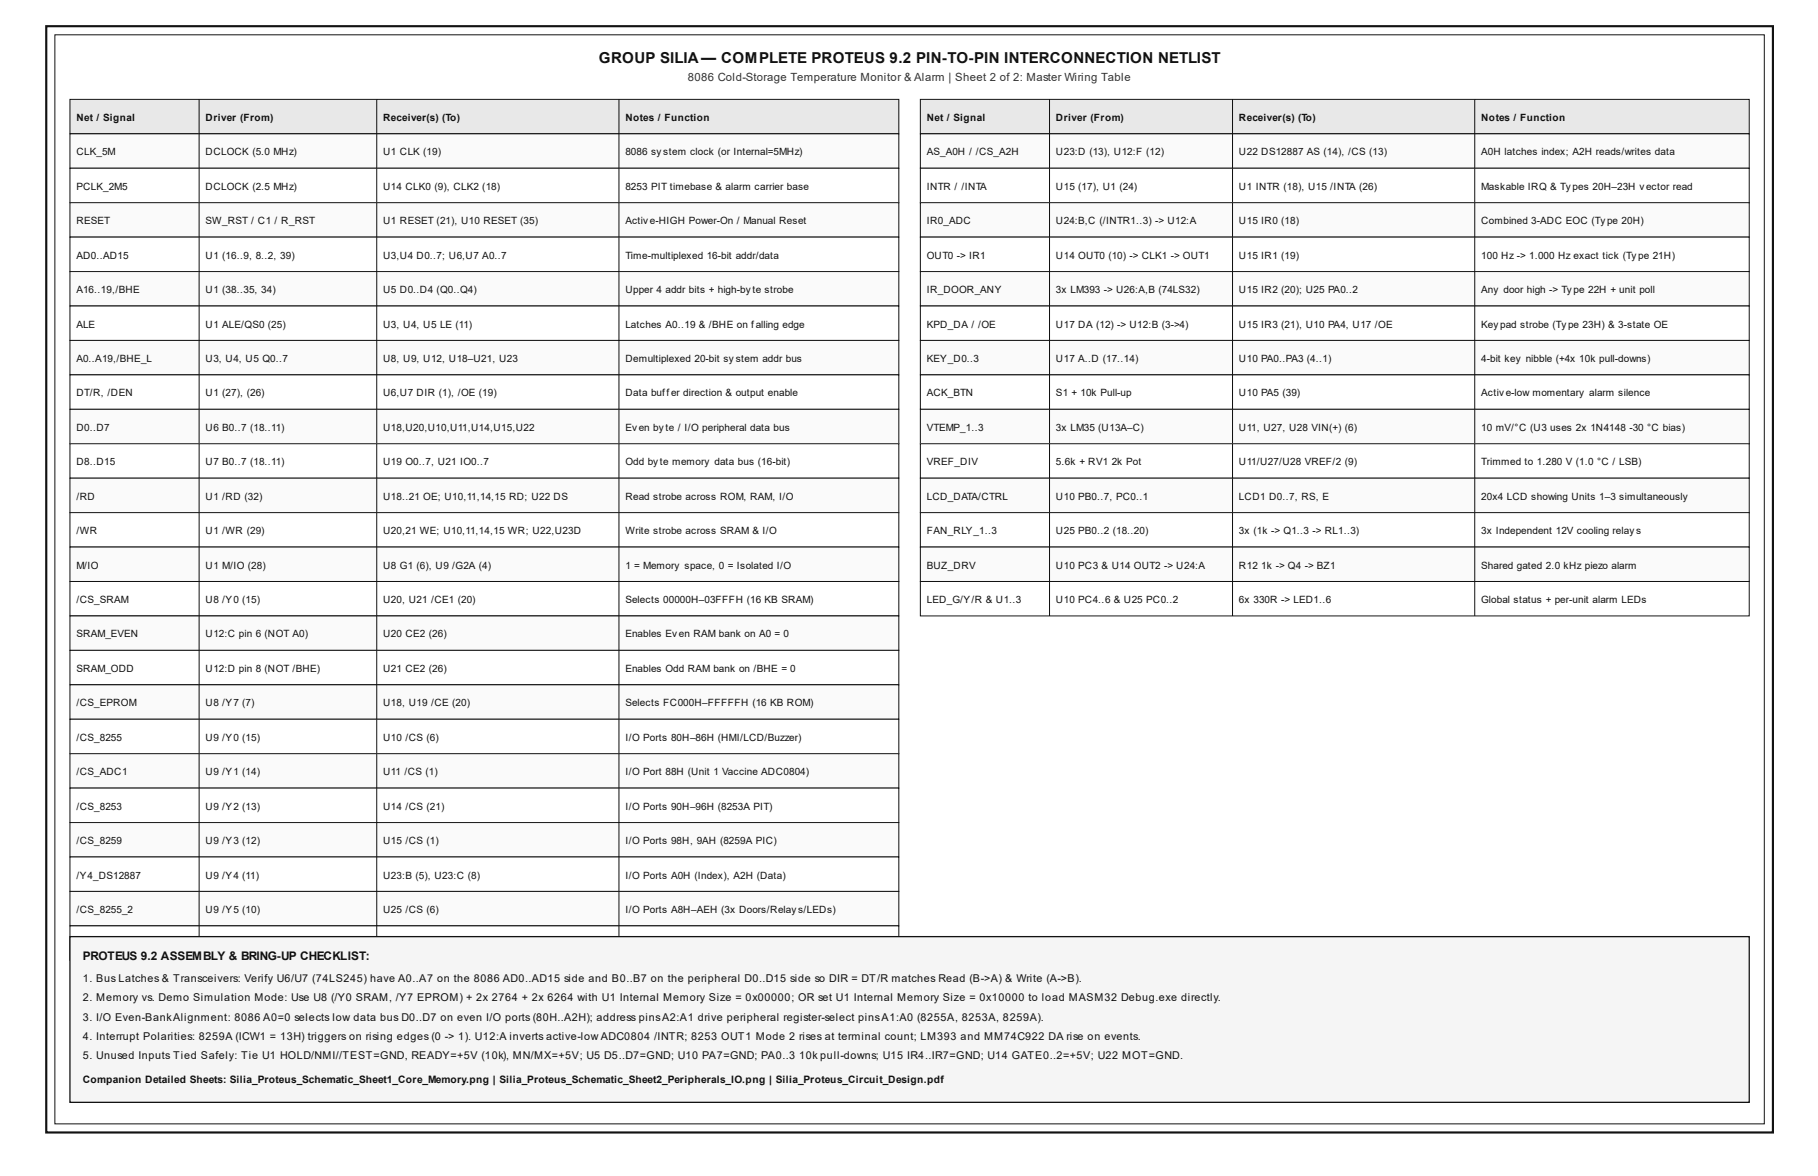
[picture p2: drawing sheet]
<svg xmlns="http://www.w3.org/2000/svg" width="432mm" height="279mm" viewBox="0 0 432 279" stroke-linecap="round" stroke-linejoin="round" font-family="sans-serif">
<defs><g id="words">
<text font-size="3.6" fill="#111" x="142.2" y="14.9">GROUP SILIA— COMPLETE PROTEUS 9.2 PIN-TO-PIN INTERCONNECTION NETLIST</text>
<g font-size="2.8" fill="#111">
<text x="19.7" y="228.1">PROTEUS 9.2 ASSEM</text>
<text x="48.3" y="228.1">BLY &amp; BRING-UP CHECKLIST:</text>
</g>
<text font-size="2.7" fill="#333" x="163.4" y="19.3">8086 Cold-Storage Temperature Monitor &amp; Alarm | Sheet 2 of 2: Master Wiring Table</text>
<g font-size="2.6" fill="#111">
<text x="19.7" y="233.3">1. Bus Latches &amp; Transceivers: Verify U6/U7 (74LS245) have A0..A7 on the 8086 AD0..AD15 side and B0..B7 on the peripheral D0..D15 side so DIR = DT/R matches Read (B-&gt;A) &amp; Write (A-&gt;B).</text>
<text x="19.7" y="237.9">2. Memory vs. Demo Simulation Mode: Use U8 (/Y0 SRAM, /Y7 EPROM) + 2x 2764 + 2x 6264 with U1 Internal Memory Size = 0x00000; OR set U1 Internal Memory Size = 0x10000 to load MASM32 Debug.exe directly.</text>
<text x="19.7" y="242.5">3. I/O Even-BankAlignment: 8086 A0=0 selects low data bus D0..D7 on even I/O ports (80H..A2H); address pinsA2:A1 drive peripheral register-select pinsA1:A0 (8255A, 8253A, 8259A).</text>
<text x="19.7" y="247.1">4. Interrupt Polarities: 8259A (ICW1 = 13H) triggers on rising edges (0 -&gt; 1). U12:A inverts active-low ADC0804 /INTR; 8253 OUT1 Mode 2 rises at terminal count; LM393 and MM74C922 DA rise on events.</text>
<text x="19.7" y="251.7">5. Unused Inputs Tied Safely: Tie U1 HOLD/NMI//TEST=GND, READY=+5V (10k), MN/MX=+5V; U5 D5..D7=GND; U10 PA7=GND; PA0..3</text>
<text x="189.8" y="251.7">10k pull-downs; U15 IR4..IR7=GND; U14 GATE0..2=+5V; U22 MOT=GND.</text>
</g>
<g font-size="2.4" fill="#111">
<text x="18.1" y="28.7">Net / Signal</text>
<text x="48.8" y="28.7">Driver (From)</text>
<text x="91" y="28.7">Receiver(s) (To)</text>
<text x="148.5" y="28.7">Notes / Function</text>
<text x="220.1" y="28.7">Net / Signal</text>
<text x="250.8" y="28.7">Driver (From)</text>
<text x="294.3" y="28.7">Receiver(s) (To)</text>
<text x="351.8" y="28.7">Notes / Function</text>
<text x="18.1" y="36.9">CLK_5M</text>
<text x="48.8" y="36.9">DCLOCK (5.0 MHz)</text>
<text x="91" y="36.9">U1 CLK (19)</text>
<text x="148.5" y="36.9">8086 system clock (or Internal=5MHz)</text>
<text x="220.1" y="36.9">AS_A0H / /CS_A2H</text>
<text x="250.8" y="36.9">U23:D (13), U12:F (12)</text>
<text x="294.3" y="36.9">U22 DS12887 AS (14), /CS (13)</text>
<text x="351.8" y="36.9">A0H latches index; A2H reads/writes data</text>
<text x="18.1" y="45.1">PCLK_2M5</text>
<text x="48.8" y="45.1">DCLOCK (2.5 MHz)</text>
<text x="91" y="45.1">U14 CLK0 (9), CLK2 (18)</text>
<text x="148.5" y="45.1">8253 PIT timebase &amp; alarm carrier base</text>
<text x="220.1" y="45.1">INTR / /INTA</text>
<text x="250.8" y="45.1">U15 (17), U1 (24)</text>
<text x="294.3" y="45.1">U1 INTR (18), U15 /INTA (26)</text>
<text x="351.8" y="45.1">Maskable IRQ &amp; Types 20H–23H vector read</text>
<text x="18.1" y="53.3">RESET</text>
<text x="48.8" y="53.3">SW_RST / C1 / R_RST</text>
<text x="91" y="53.3">U1 RESET (21), U10 RESET (35)</text>
<text x="148.5" y="53.3">Active-HIGH Power-On / Manual Reset</text>
<text x="220.1" y="53.3">IR0_ADC</text>
<text x="250.8" y="53.3">U24:B,C (/INTR1..3) -&gt; U12:A</text>
<text x="294.3" y="53.3">U15 IR0 (18)</text>
<text x="351.8" y="53.3">Combined 3-ADC EOC (Type 20H)</text>
<text x="18.1" y="61.4">AD0..AD15</text>
<text x="48.8" y="61.4">U1 (16..9, 8..2, 39)</text>
<text x="91" y="61.4">U3,U4 D0..7; U6,U7 A0..7</text>
<text x="148.5" y="61.4">Time-multiplexed 16-bit addr/data</text>
<text x="220.1" y="61.4">OUT0 -&gt; IR1</text>
<text x="250.8" y="61.4">U14 OUT0 (10) -&gt; CLK1 -&gt; OUT1</text>
<text x="294.3" y="61.4">U15 IR1 (19)</text>
<text x="351.8" y="61.4">100 Hz -&gt; 1.000 Hz exact tick (Type 21H)</text>
<text x="18.1" y="69.6">A16..19,/BHE</text>
<text x="48.8" y="69.6">U1 (38..35, 34)</text>
<text x="91" y="69.6">U5 D0..D4 (Q0..Q4)</text>
<text x="148.5" y="69.6">Upper 4 addr bits + high-byte strobe</text>
<text x="220.1" y="69.6">IR_DOOR_ANY</text>
<text x="250.8" y="69.6">3x LM393 -&gt; U26:A,B (74LS32)</text>
<text x="294.3" y="69.6">U15 IR2 (20); U25 PA0..2</text>
<text x="351.8" y="69.6">Any door high -&gt; Type 22H + unit poll</text>
<text x="18.1" y="77.8">ALE</text>
<text x="48.8" y="77.8">U1 ALE/QS0 (25)</text>
<text x="91" y="77.8">U3, U4, U5 LE (11)</text>
<text x="148.5" y="77.8">Latches A0..19 &amp; /BHE on falling edge</text>
<text x="220.1" y="77.8">KPD_DA / /OE</text>
<text x="250.8" y="77.8">U17 DA (12) -&gt; U12:B (3-&gt;4)</text>
<text x="294.3" y="77.8">U15 IR3 (21), U10 PA4, U17 /OE</text>
<text x="351.8" y="77.8">Keypad strobe (Type 23H) &amp; 3-state OE</text>
<text x="18.1" y="86">A0..A19,/BHE_L</text>
<text x="48.8" y="86">U3, U4, U5 Q0..7</text>
<text x="91" y="86">U8, U9, U12, U18–U21, U23</text>
<text x="148.5" y="86">Demultiplexed 20-bit system addr bus</text>
<text x="220.1" y="86">KEY_D0..3</text>
<text x="250.8" y="86">U17 A..D (17..14)</text>
<text x="294.3" y="86">U10 PA0..PA3 (4..1)</text>
<text x="351.8" y="86">4-bit key nibble (+4x 10k pull-downs)</text>
<text x="18.1" y="94.2">DT/R, /DEN</text>
<text x="48.8" y="94.2">U1 (27), (26)</text>
<text x="91" y="94.2">U6,U7 DIR (1), /OE (19)</text>
<text x="148.5" y="94.2">Data buffer direction &amp; output enable</text>
<text x="220.1" y="94.2">ACK_BTN</text>
<text x="250.8" y="94.2">S1 + 10k Pull-up</text>
<text x="294.3" y="94.2">U10 PA5 (39)</text>
<text x="351.8" y="94.2">Active-low momentary alarm silence</text>
<text x="18.1" y="102.4">D0..D7</text>
<text x="48.8" y="102.4">U6 B0..7 (18..11)</text>
<text x="91" y="102.4">U18,U20,U10,U11,U14,U15,U22</text>
<text x="148.5" y="102.4">Even byte / I/O peripheral data bus</text>
<text x="220.1" y="102.4">VTEMP_1..3</text>
<text x="250.8" y="102.4">3x LM35 (U13A–C)</text>
<text x="294.3" y="102.4">U11, U27, U28 VIN(+) (6)</text>
<text x="351.8" y="102.4">10 mV/°C (U3 uses 2x 1N4148 -30 °C bias)</text>
<text x="18.1" y="110.5">D8..D15</text>
<text x="48.8" y="110.5">U7 B0..7 (18..11)</text>
<text x="91" y="110.5">U19 O0..7, U21 IO0..7</text>
<text x="148.5" y="110.5">Odd byte memory data bus (16-bit)</text>
<text x="220.1" y="110.5">VREF_DIV</text>
<text x="250.8" y="110.5">5.6k + RV1</text>
<text x="264" y="110.5">2k Pot</text>
<text x="294.3" y="110.5">U11/U27/U28 VREF/2 (9)</text>
<text x="351.8" y="110.5">Trimmed to 1.280 V (1.0 °C / LSB)</text>
<text x="18.1" y="118.7">/RD</text>
<text x="48.8" y="118.7">U1 /RD (32)</text>
<text x="91" y="118.7">U18..21 OE; U10,11,14,15 RD; U22 DS</text>
<text x="148.5" y="118.7">Read strobe across ROM, RAM, I/O</text>
<text x="220.1" y="118.7">LCD_DATA/CTRL</text>
<text x="250.8" y="118.7">U10 PB0..7, PC0..1</text>
<text x="294.3" y="118.7">LCD1 D0..7, RS, E</text>
<text x="351.8" y="118.7">20x4 LCD showing Units 1–3 simultaneously</text>
<text x="18.1" y="126.9">/WR</text>
<text x="48.8" y="126.9">U1 /WR (29)</text>
<text x="91" y="126.9">U20,21 WE; U10,11,14,15 WR; U22,U23D</text>
<text x="148.5" y="126.9">Write strobe across SRAM &amp; I/O</text>
<text x="220.1" y="126.9">FAN_RLY_1..3</text>
<text x="250.8" y="126.9">U25 PB0..2 (18..20)</text>
<text x="294.3" y="126.9">3x (1k -&gt; Q1..3 -&gt; RL1..3)</text>
<text x="351.8" y="126.9">3x Independent 12V cooling relays</text>
<text x="18.1" y="135.1">M/IO</text>
<text x="48.8" y="135.1">U1 M/IO (28)</text>
<text x="91" y="135.1">U8 G1 (6), U9 /G2A (4)</text>
<text x="148.5" y="135.1">1 = Memory space, 0 = Isolated I/O</text>
<text x="220.1" y="135.1">BUZ_DRV</text>
<text x="250.8" y="135.1">U10 PC3 &amp; U14 OUT2 -&gt; U24:A</text>
<text x="294.3" y="135.1">R12</text>
<text x="299.6" y="135.1">1k -&gt; Q4 -&gt; BZ1</text>
<text x="351.8" y="135.1">Shared gated 2.0 kHz piezo alarm</text>
<text x="18.1" y="143.3">/CS_SRAM</text>
<text x="48.8" y="143.3">U8 /Y0 (15)</text>
<text x="91" y="143.3">U20, U21 /CE1 (20)</text>
<text x="148.5" y="143.3">Selects 00000H–03FFFH (16 KB SRAM)</text>
<text x="220.1" y="143.3">LED_G/Y/R &amp; U1..3</text>
<text x="250.8" y="143.3">U10 PC4..6 &amp; U25 PC0..2</text>
<text x="294.3" y="143.3">6x 330R -&gt; LED1..6</text>
<text x="351.8" y="143.3">Global status + per-unit alarm LEDs</text>
<text x="18.1" y="151.4">SRAM_EVEN</text>
<text x="48.8" y="151.4">U12:C pin 6 (NOT A0)</text>
<text x="91" y="151.4">U20 CE2 (26)</text>
<text x="148.5" y="151.4">Enables Even RAM bank on A0 = 0</text>
<text x="18.1" y="159.6">SRAM_ODD</text>
<text x="48.8" y="159.6">U12:D pin 8 (NOT /BHE)</text>
<text x="91" y="159.6">U21 CE2 (26)</text>
<text x="148.5" y="159.6">Enables Odd RAM bank on /BHE = 0</text>
<text x="18.1" y="167.8">/CS_EPROM</text>
<text x="48.8" y="167.8">U8 /Y7 (7)</text>
<text x="91" y="167.8">U18, U19 /CE (20)</text>
<text x="148.5" y="167.8">Selects FC000H–FFFFFH (16 KB ROM)</text>
<text x="18.1" y="176">/CS_8255</text>
<text x="48.8" y="176">U9 /Y0 (15)</text>
<text x="91" y="176">U10 /CS (6)</text>
<text x="148.5" y="176">I/O Ports 80H–86H (HMI/LCD/Buzzer)</text>
<text x="18.1" y="184.2">/CS_ADC1</text>
<text x="48.8" y="184.2">U9 /Y1 (14)</text>
<text x="91" y="184.2">U11 /CS (1)</text>
<text x="148.5" y="184.2">I/O Port 88H (Unit 1 Vaccine ADC0804)</text>
<text x="18.1" y="192.4">/CS_8253</text>
<text x="48.8" y="192.4">U9 /Y2 (13)</text>
<text x="91" y="192.4">U14 /CS (21)</text>
<text x="148.5" y="192.4">I/O Ports 90H–96H (8253A PIT)</text>
<text x="18.1" y="200.5">/CS_8259</text>
<text x="48.8" y="200.5">U9 /Y3 (12)</text>
<text x="91" y="200.5">U15 /CS (1)</text>
<text x="148.5" y="200.5">I/O Ports 98H, 9AH (8259A PIC)</text>
<text x="18.1" y="208.7">/Y4_DS12887</text>
<text x="48.8" y="208.7">U9 /Y4 (11)</text>
<text x="91" y="208.7">U23:B (5), U23:C (8)</text>
<text x="148.5" y="208.7">I/O Ports A0H (Index), A2H (Data)</text>
<text x="18.1" y="216.9">/CS_8255_2</text>
<text x="48.8" y="216.9">U9 /Y5 (10)</text>
<text x="91" y="216.9">U25 /CS (6)</text>
<text x="148.5" y="216.9">I/O Ports A8H–AEH (3x Doors/Relays/LEDs)</text>
<text x="19.7" y="257.3">Companion Detailed Sheets: Silia_Proteus_Schematic_Sheet1_Core_Memory.png | Silia_Proteus_Schematic_Sheet2_Peripherals_IO.png | Silia_Proteus_Circuit_Design.pdf</text>
</g>
</g></defs>
<path d="M11 6.2h410.1v262.9h-410.1z" fill="none" stroke="#111" stroke-width=".51"/>
<path d="M13 8.3h406v258.7h-406z" fill="none" stroke="#111" stroke-width=".24"/>
<path d="M16.6 23.6h196.9v8.2h-196.9z" fill="#e8e8e8"/>
<path d="M16.6 23.6h196.9v8.2h-196.9zM47.3 23.6v8.2M89.5 23.6v8.2M147 23.6v8.2" fill="none" stroke="#111" stroke-width=".24"/>
<path d="M16.6 31.8h196.9v8.2h-196.9z" fill="#fafafa"/>
<path d="M16.6 31.8h196.9v8.2h-196.9zM47.3 31.8v8.2M89.5 31.8v8.2M147 31.8v8.2" fill="none" stroke="#111" stroke-width=".24"/>
<path d="M16.6 40h196.9v8.2h-196.9z" fill="#fff"/>
<path d="M16.6 40h196.9v8.2h-196.9zM47.3 40v8.2M89.5 40v8.2M147 40v8.2" fill="none" stroke="#111" stroke-width=".24"/>
<path d="M16.6 48.2h196.9v8.1h-196.9z" fill="#fafafa"/>
<path d="M16.6 48.2h196.9v8.1h-196.9zM47.3 48.2v8.1M89.5 48.2v8.1M147 48.2v8.1" fill="none" stroke="#111" stroke-width=".24"/>
<path d="M16.6 56.3h196.9v8.2h-196.9z" fill="#fff"/>
<path d="M16.6 56.3h196.9v8.2h-196.9zM47.3 56.3v8.2M89.5 56.3v8.2M147 56.3v8.2" fill="none" stroke="#111" stroke-width=".24"/>
<path d="M16.6 64.5h196.9v8.2h-196.9z" fill="#fafafa"/>
<path d="M16.6 64.5h196.9v8.2h-196.9zM47.3 64.5v8.2M89.5 64.5v8.2M147 64.5v8.2" fill="none" stroke="#111" stroke-width=".24"/>
<path d="M16.6 72.7h196.9v8.2h-196.9z" fill="#fff"/>
<path d="M16.6 72.7h196.9v8.2h-196.9zM47.3 72.7v8.2M89.5 72.7v8.2M147 72.7v8.2" fill="none" stroke="#111" stroke-width=".24"/>
<path d="M16.6 80.9h196.9v8.2h-196.9z" fill="#fafafa"/>
<path d="M16.6 80.9h196.9v8.2h-196.9zM47.3 80.9v8.2M89.5 80.9v8.2M147 80.9v8.2" fill="none" stroke="#111" stroke-width=".24"/>
<path d="M16.6 89.1h196.9v8.1h-196.9z" fill="#fff"/>
<path d="M16.6 89.1h196.9v8.1h-196.9zM47.3 89.1v8.1M89.5 89.1v8.1M147 89.1v8.1" fill="none" stroke="#111" stroke-width=".24"/>
<path d="M16.6 97.2h196.9v8.2h-196.9z" fill="#fafafa"/>
<path d="M16.6 97.2h196.9v8.2h-196.9zM47.3 97.2v8.2M89.5 97.2v8.2M147 97.2v8.2" fill="none" stroke="#111" stroke-width=".24"/>
<path d="M16.6 105.4h196.9v8.2h-196.9z" fill="#fff"/>
<path d="M16.6 105.4h196.9v8.2h-196.9zM47.3 105.4v8.2M89.5 105.4v8.2M147 105.4v8.2" fill="none" stroke="#111" stroke-width=".24"/>
<path d="M16.6 113.6h196.9v8.2h-196.9z" fill="#fafafa"/>
<path d="M16.6 113.6h196.9v8.2h-196.9zM47.3 113.6v8.2M89.5 113.6v8.2M147 113.6v8.2" fill="none" stroke="#111" stroke-width=".24"/>
<path d="M16.6 121.8h196.9v8.2h-196.9z" fill="#fff"/>
<path d="M16.6 121.8h196.9v8.2h-196.9zM47.3 121.8v8.2M89.5 121.8v8.2M147 121.8v8.2" fill="none" stroke="#111" stroke-width=".24"/>
<path d="M16.6 130h196.9v8.2h-196.9z" fill="#fafafa"/>
<path d="M16.6 130h196.9v8.2h-196.9zM47.3 130v8.2M89.5 130v8.2M147 130v8.2" fill="none" stroke="#111" stroke-width=".24"/>
<path d="M16.6 138.2h196.9v8.1h-196.9z" fill="#fff"/>
<path d="M16.6 138.2h196.9v8.1h-196.9zM47.3 138.2v8.1M89.5 138.2v8.1M147 138.2v8.1" fill="none" stroke="#111" stroke-width=".24"/>
<path d="M16.6 146.3h196.9v8.2h-196.9z" fill="#fafafa"/>
<path d="M16.6 146.3h196.9v8.2h-196.9zM47.3 146.3v8.2M89.5 146.3v8.2M147 146.3v8.2" fill="none" stroke="#111" stroke-width=".24"/>
<path d="M16.6 154.5h196.9v8.2h-196.9z" fill="#fff"/>
<path d="M16.6 154.5h196.9v8.2h-196.9zM47.3 154.5v8.2M89.5 154.5v8.2M147 154.5v8.2" fill="none" stroke="#111" stroke-width=".24"/>
<path d="M16.6 162.7h196.9v8.2h-196.9z" fill="#fafafa"/>
<path d="M16.6 162.7h196.9v8.2h-196.9zM47.3 162.7v8.2M89.5 162.7v8.2M147 162.7v8.2" fill="none" stroke="#111" stroke-width=".24"/>
<path d="M16.6 170.9h196.9v8.2h-196.9z" fill="#fff"/>
<path d="M16.6 170.9h196.9v8.2h-196.9zM47.3 170.9v8.2M89.5 170.9v8.2M147 170.9v8.2" fill="none" stroke="#111" stroke-width=".24"/>
<path d="M16.6 179.1h196.9v8.1h-196.9z" fill="#fafafa"/>
<path d="M16.6 179.1h196.9v8.1h-196.9zM47.3 179.1v8.1M89.5 179.1v8.1M147 179.1v8.1" fill="none" stroke="#111" stroke-width=".24"/>
<path d="M16.6 187.2h196.9v8.2h-196.9z" fill="#fff"/>
<path d="M16.6 187.2h196.9v8.2h-196.9zM47.3 187.2v8.2M89.5 187.2v8.2M147 187.2v8.2" fill="none" stroke="#111" stroke-width=".24"/>
<path d="M16.6 195.4h196.9v8.2h-196.9z" fill="#fafafa"/>
<path d="M16.6 195.4h196.9v8.2h-196.9zM47.3 195.4v8.2M89.5 195.4v8.2M147 195.4v8.2" fill="none" stroke="#111" stroke-width=".24"/>
<path d="M16.6 203.6h196.9v8.2h-196.9z" fill="#fff"/>
<path d="M16.6 203.6h196.9v8.2h-196.9zM47.3 203.6v8.2M89.5 203.6v8.2M147 203.6v8.2" fill="none" stroke="#111" stroke-width=".24"/>
<path d="M16.6 211.8h196.9v8.2h-196.9z" fill="#fafafa"/>
<path d="M16.6 211.8h196.9v8.2h-196.9zM47.3 211.8v8.2M89.5 211.8v8.2M147 211.8v8.2" fill="none" stroke="#111" stroke-width=".24"/>
<path d="M16.6 220h196.9v8.2h-196.9z" fill="#fff"/>
<path d="M16.6 220h196.9v8.2h-196.9zM47.3 220v8.2M89.5 220v8.2M147 220v8.2" fill="none" stroke="#111" stroke-width=".24"/>
<path d="M218.6 23.6h196.9v8.2h-196.9z" fill="#e8e8e8"/>
<path d="M218.6 23.6h196.9v8.2h-196.9zM249.3 23.6v8.2M292.7 23.6v8.2M350.3 23.6v8.2" fill="none" stroke="#111" stroke-width=".24"/>
<path d="M218.6 31.8h196.9v8.2h-196.9z" fill="#fafafa"/>
<path d="M218.6 31.8h196.9v8.2h-196.9zM249.3 31.8v8.2M292.7 31.8v8.2M350.3 31.8v8.2" fill="none" stroke="#111" stroke-width=".24"/>
<path d="M218.6 40h196.9v8.2h-196.9z" fill="#fff"/>
<path d="M218.6 40h196.9v8.2h-196.9zM249.3 40v8.2M292.7 40v8.2M350.3 40v8.2" fill="none" stroke="#111" stroke-width=".24"/>
<path d="M218.6 48.2h196.9v8.1h-196.9z" fill="#fafafa"/>
<path d="M218.6 48.2h196.9v8.1h-196.9zM249.3 48.2v8.1M292.7 48.2v8.1M350.3 48.2v8.1" fill="none" stroke="#111" stroke-width=".24"/>
<path d="M218.6 56.3h196.9v8.2h-196.9z" fill="#fff"/>
<path d="M218.6 56.3h196.9v8.2h-196.9zM249.3 56.3v8.2M292.7 56.3v8.2M350.3 56.3v8.2" fill="none" stroke="#111" stroke-width=".24"/>
<path d="M218.6 64.5h196.9v8.2h-196.9z" fill="#fafafa"/>
<path d="M218.6 64.5h196.9v8.2h-196.9zM249.3 64.5v8.2M292.7 64.5v8.2M350.3 64.5v8.2" fill="none" stroke="#111" stroke-width=".24"/>
<path d="M218.6 72.7h196.9v8.2h-196.9z" fill="#fff"/>
<path d="M218.6 72.7h196.9v8.2h-196.9zM249.3 72.7v8.2M292.7 72.7v8.2M350.3 72.7v8.2" fill="none" stroke="#111" stroke-width=".24"/>
<path d="M218.6 80.9h196.9v8.2h-196.9z" fill="#fafafa"/>
<path d="M218.6 80.9h196.9v8.2h-196.9zM249.3 80.9v8.2M292.7 80.9v8.2M350.3 80.9v8.2" fill="none" stroke="#111" stroke-width=".24"/>
<path d="M218.6 89.1h196.9v8.1h-196.9z" fill="#fff"/>
<path d="M218.6 89.1h196.9v8.1h-196.9zM249.3 89.1v8.1M292.7 89.1v8.1M350.3 89.1v8.1" fill="none" stroke="#111" stroke-width=".24"/>
<path d="M218.6 97.2h196.9v8.2h-196.9z" fill="#fafafa"/>
<path d="M218.6 97.2h196.9v8.2h-196.9zM249.3 97.2v8.2M292.7 97.2v8.2M350.3 97.2v8.2" fill="none" stroke="#111" stroke-width=".24"/>
<path d="M218.6 105.4h196.9v8.2h-196.9z" fill="#fff"/>
<path d="M218.6 105.4h196.9v8.2h-196.9zM249.3 105.4v8.2M292.7 105.4v8.2M350.3 105.4v8.2" fill="none" stroke="#111" stroke-width=".24"/>
<path d="M218.6 113.6h196.9v8.2h-196.9z" fill="#fafafa"/>
<path d="M218.6 113.6h196.9v8.2h-196.9zM249.3 113.6v8.2M292.7 113.6v8.2M350.3 113.6v8.2" fill="none" stroke="#111" stroke-width=".24"/>
<path d="M218.6 121.8h196.9v8.2h-196.9z" fill="#fff"/>
<path d="M218.6 121.8h196.9v8.2h-196.9zM249.3 121.8v8.2M292.7 121.8v8.2M350.3 121.8v8.2" fill="none" stroke="#111" stroke-width=".24"/>
<path d="M218.6 130h196.9v8.2h-196.9z" fill="#fafafa"/>
<path d="M218.6 130h196.9v8.2h-196.9zM249.3 130v8.2M292.7 130v8.2M350.3 130v8.2" fill="none" stroke="#111" stroke-width=".24"/>
<path d="M218.6 138.2h196.9v8.1h-196.9z" fill="#fff"/>
<path d="M218.6 138.2h196.9v8.1h-196.9zM249.3 138.2v8.1M292.7 138.2v8.1M350.3 138.2v8.1" fill="none" stroke="#111" stroke-width=".24"/>
<path d="M16.6 222.5h398.9v39.4h-398.9z" fill="#f5f5f5"/>
<path d="M16.6 222.5h398.9v39.4h-398.9z" fill="none" stroke="#111" stroke-width=".31"/>
<use href="#words"/>
</svg>
